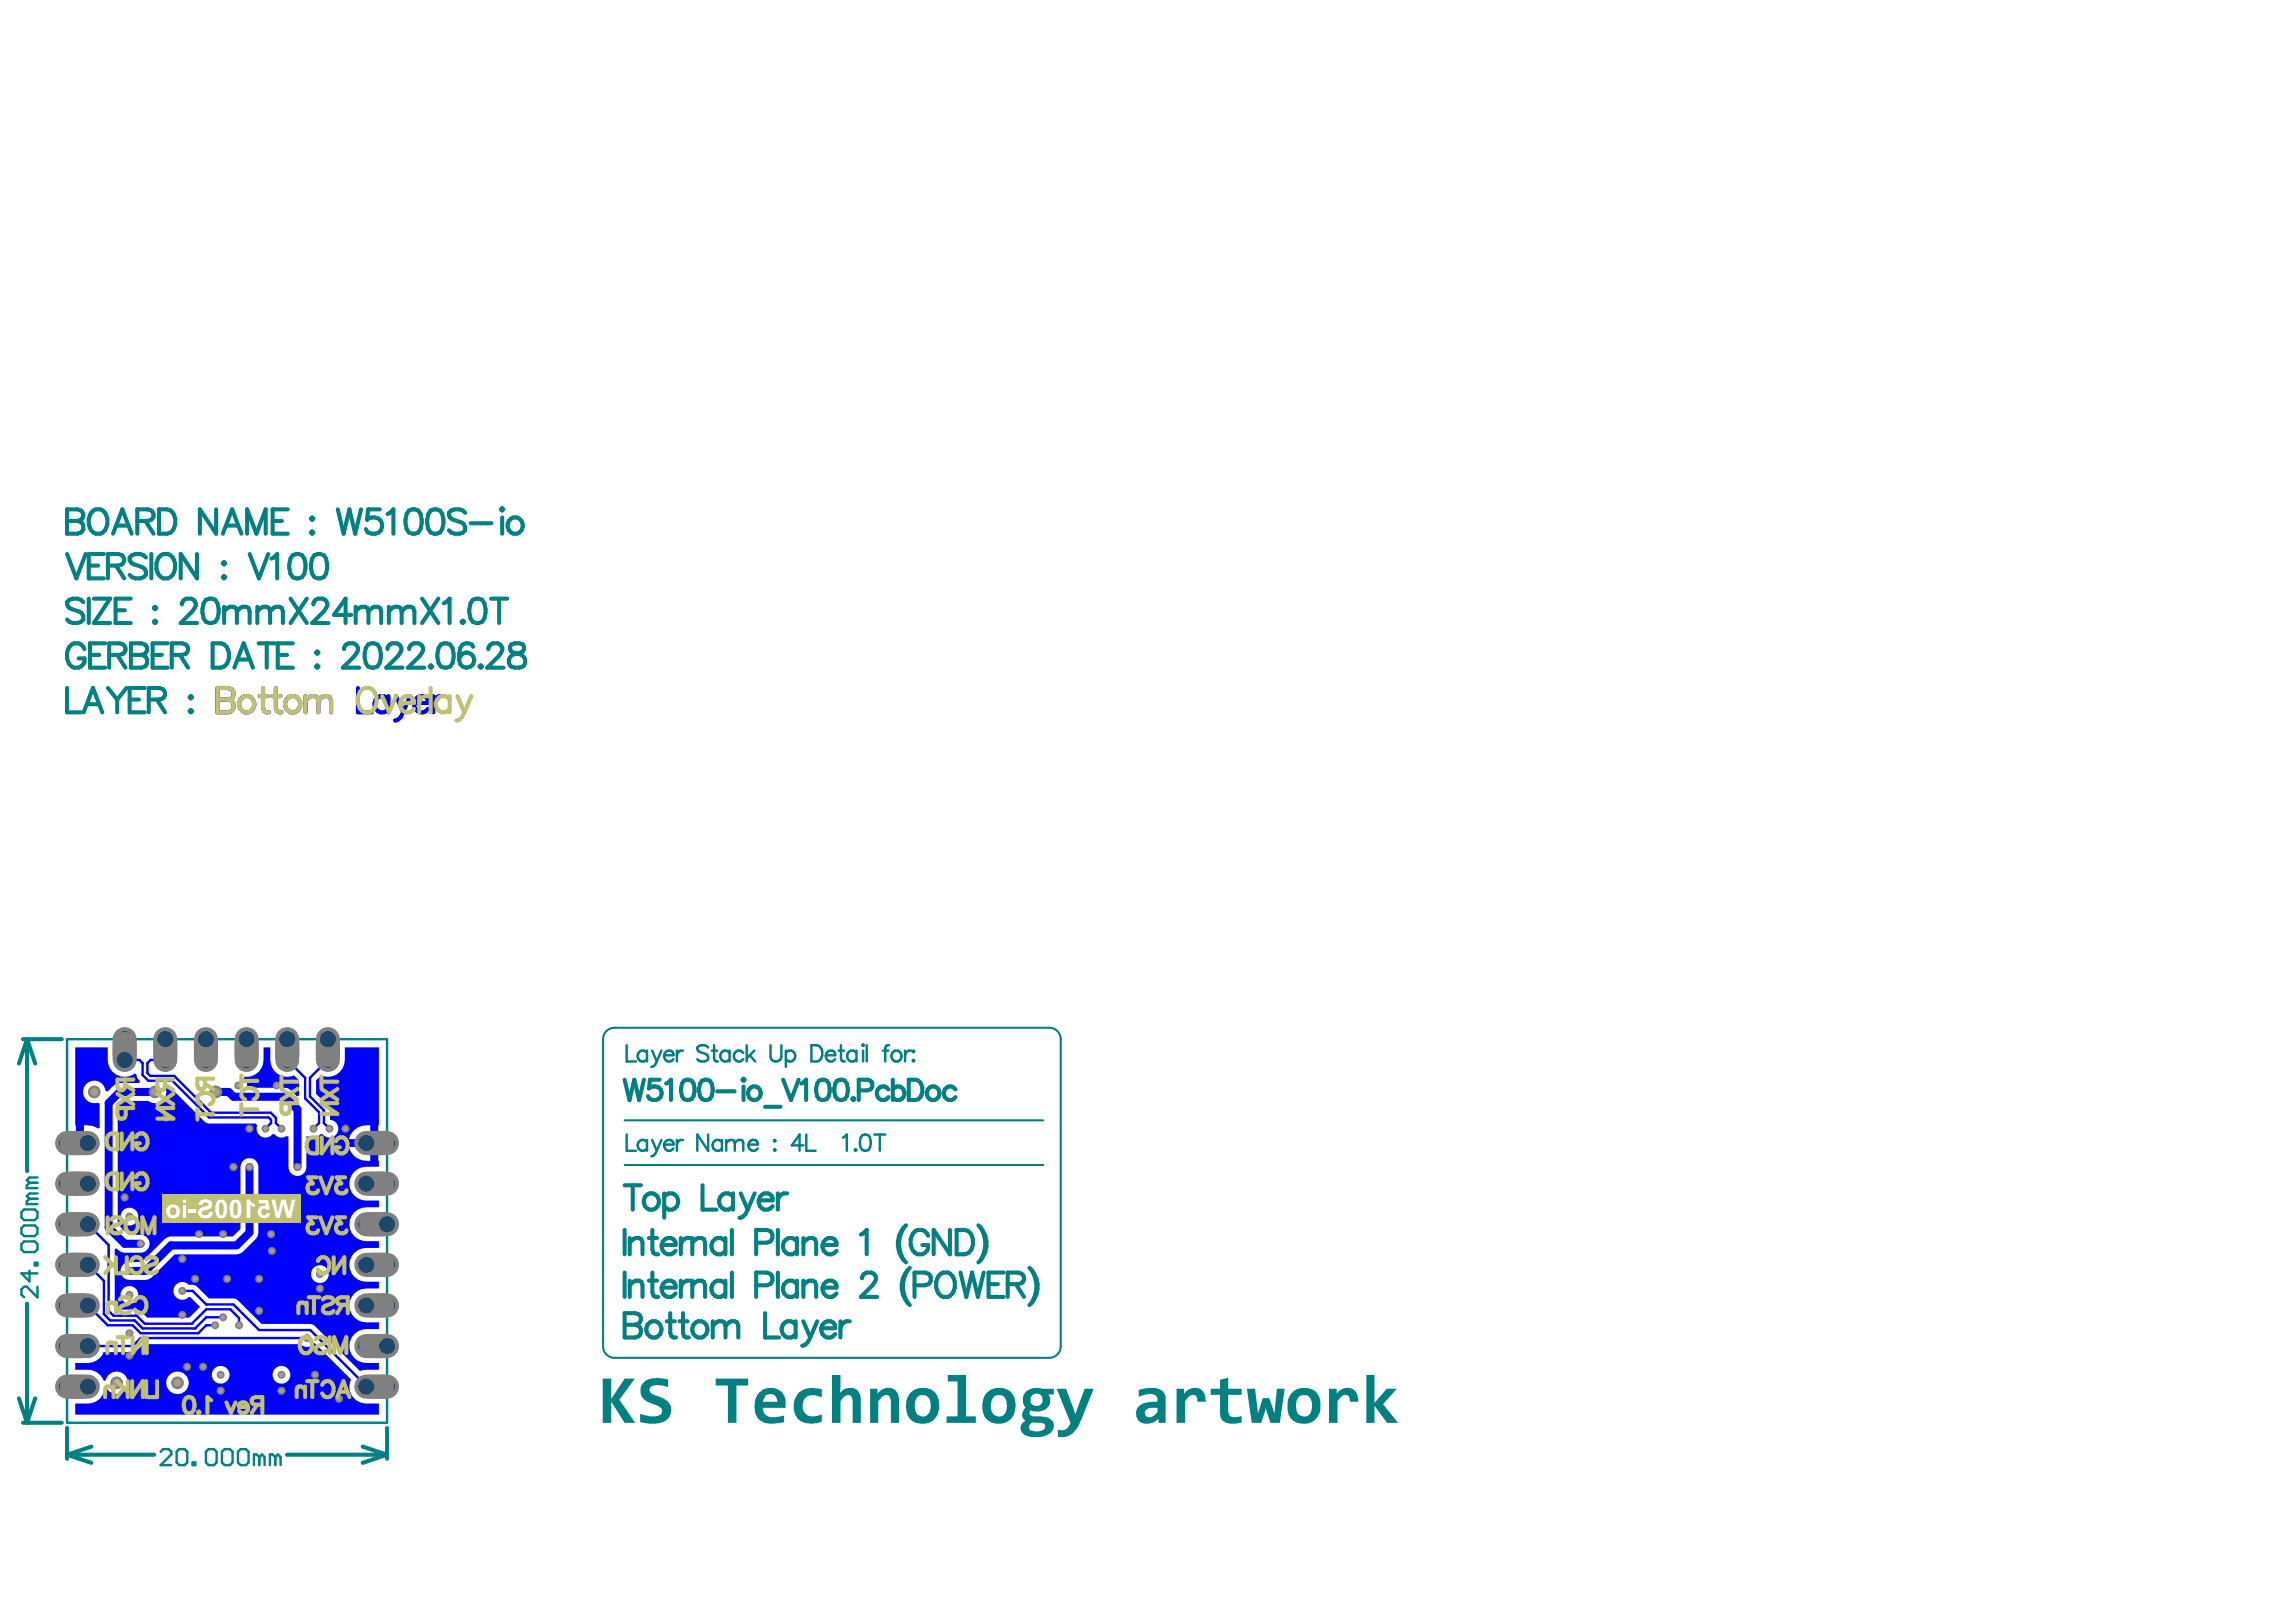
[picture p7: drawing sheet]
<svg xmlns="http://www.w3.org/2000/svg" width="297mm" height="210mm" viewBox="0 0 297 210" stroke-linecap="round" stroke-linejoin="round" font-family="sans-serif">
<path d="M8.7 134.5h41.4v49.6h-41.4z" fill="none" stroke="#008080" stroke-width=".31"/>
<path d="M78 134.5v39.7M79.5 133h56.3M137.2 134.5v39.7M80.8 145h54.2M80.8 150.8h54.2M79.5 175.7h56.3" fill="none" stroke="#008080" stroke-width=".26"/>
<g fill="none" stroke="#008080" stroke-width=".53">
<path d="M8.7 65.9h1.3l.5 .2a.73 .73 0 0 1 0 1.2l-.5 .1a.83 .83 0 0 1 .8 .8 .83 .83 0 0 1-.8 .9h-1.3zM8.7 67.4h1.3M8.7 71.7l1.2 3.1 1.2-3.1M10.8 77.9a1.39 1.39 0 0 0-2.1 0 .8 .8 0 0 0 .6 .9l.9 .3a.77 .77 0 0 1 .6 .6 .77 .77 0 0 1-.3 .8 1.45 1.45 0 0 1-1.8-.3M11.5 77.5v3.1M11.5 73.2h1.2M11.8 66.4a1.09 1.09 0 0 1 1.1-.5 1.09 1.09 0 0 1 .8 .8 1.78 1.78 0 0 1-.7 2.4 1.24 1.24 0 0 1-1.5-1.2v-.8zM12.1 77.5h2.1l-2.1 3.1h2.1M13.4 71.7h-1.9v3.1h1.9M14 73.2h1.3l.5-.2a.73 .73 0 0 0 0-1.2l-.5-.1h-1.3v3.1M14.6 69.1l1.2-3.2 1.2 3.2M15 79h1.2"/>
<path d="M15 73.2l1.1 1.6M15.1 68h1.5M16.9 77.5h-1.9v3.1h1.9M17.8 67.4h1.3l.5-.1a.73 .73 0 0 0 0-1.2l-.5-.2h-1.3v3.2M18.8 67.4l1.1 1.7M18.9 72.1a1.39 1.39 0 0 0-2.1 0 .8 .8 0 0 0 .6 .9l.9 .3a.77 .77 0 0 1 .5 .6 .77 .77 0 0 1-.2 .8 1.45 1.45 0 0 1-1.8-.3M19.6 71.7v3.1M19.9 78.7l.2-.2 .1 .2-.1 .1zM20.5 72.1a1.09 1.09 0 0 1 1.1-.4 1.09 1.09 0 0 1 .9 .7 1.78 1.78 0 0 1-.8 2.4 1.24 1.24 0 0 1-1.5-1.2v-.7zM20.6 65.9h1a1.5 1.5 0 0 1 1.1 2 1.32 1.32 0 0 1-1.1 1.2h-1zM23.5 78.2a.78 .78 0 0 1 .6-.7h.6a.77 .77 0 0 1 .5 1.2l-.3 .4-1.5 1.5h2.1M25.5 71.7v3.1l-2.1-3.1v3.1"/>
<path d="M26.6 77.6a1.02 1.02 0 0 1 1.5 .5 2.6 2.6 0 0 1-.3 2.4 1.02 1.02 0 0 1-1.5-.5 2.6 2.6 0 0 1 .3-2.4zM28 65.9v3.2l-2.1-3.2v3.2M28.8 69.1l1.2-3.2 1.2 3.2M28.8 72.9l.2-.2 .1 .2-.1 .1zM28.8 74.7l.2-.2 .1 .2-.1 .1zM29 78.5v2.1M29 79.1l.4-.4 .3-.2h.5l.3 .2 .1 .4M29.3 68h1.5M30.6 79.1l.5-.4 .3-.2h.5l.3 .2 .1 .4v1.5M30.6 79.1v1.5M32 69.1v-3.2l1.2 3.2 1.2-3.2v3.2M32.3 71.7l1.2 3.1 1.2-3.1"/>
<path d="M33.3 79.1l.4-.4 .3-.2h.5l.3 .2 .1 .4M33.3 78.5v2.1M34.9 79.1l.5-.4 .3-.2h.4l.3 .2 .2 .4v1.5M34.9 79.1v1.5M35.1 72.3l.3-.2 .5-.4v3.1M35.3 67.4h1.2M37.2 65.9h-1.9v3.2h1.9M37.6 77.5l2.1 3.1M37.9 71.8a1.02 1.02 0 0 1 1.5 .5 2.6 2.6 0 0 1-.3 2.4 1.02 1.02 0 0 1-1.5-.5 2.6 2.6 0 0 1 .3-2.4zM39.7 77.5l-2.1 3.1M40.2 67.1l.2-.1 .1 .1-.1 .2zM40.2 68.9l.2-.1 .1 .1-.1 .2z"/>
<path d="M40.5 78.2a.78 .78 0 0 1 .6-.7h.6a.77 .77 0 0 1 .5 1.2l-.3 .4-1.5 1.5h2.1M40.7 71.8a1.02 1.02 0 0 1 1.5 .5 2.6 2.6 0 0 1-.3 2.4 1.02 1.02 0 0 1-1.5-.5 2.6 2.6 0 0 1 .3-2.4zM43.7 65.9l.8 3.2 .7-3.2 .8 3.2 .7-3.2M45.5 79.6h-2.3l1.5-2.1v3.1M46 79.1l.5-.4 .3-.2h.4l.3 .2 .2 .4M46 78.5v2.1M47.7 79.1l.4-.4 .3-.2h.5l.3 .2 .1 .4v1.5M47.7 79.1v1.5M49.1 65.9h-1.5l-.1 1.4a1.12 1.12 0 0 1 1.6 0 1.12 1.12 0 0 1-.1 1.6 1.15 1.15 0 0 1-1.7-.4M50.1 66.5l.3-.1 .5-.5v3.2M50.3 79.1l.5-.4 .3-.2h.4l.3 .2 .2 .4M50.3 78.5v2.1"/>
<path d="M52 79.1l.4-.4 .3-.2h.5l.3 .2 .1 .4v1.5M52 79.1v1.5M52.9 66.1a1.02 1.02 0 0 1 1.5 .4 2.6 2.6 0 0 1-.3 2.4 1.02 1.02 0 0 1-1.5-.4 2.6 2.6 0 0 1 .3-2.4zM54.6 77.5l2.1 3.1M55.7 66.1a1.02 1.02 0 0 1 1.5 .4 2.6 2.6 0 0 1-.3 2.4 1.02 1.02 0 0 1-1.5-.4 2.61 2.61 0 0 1 .3-2.4zM56.7 77.5l-2.1 3.1M57.4 78.1l.3-.2 .5-.4v3.1M60.2 66.4a1.39 1.39 0 0 0-2.1 0 .8 .8 0 0 0 .6 .9l.9 .3a.77 .77 0 0 1 .6 .5 .77 .77 0 0 1-.3 .8 1.45 1.45 0 0 1-1.8-.3M60.9 67.7h2.7M61.2 77.6a1.02 1.02 0 0 1 1.5 .5 2.6 2.6 0 0 1-.3 2.4 1.02 1.02 0 0 1-1.5-.5 2.6 2.6 0 0 1 .3-2.4zM63.5 77.5h2.1M64.6 77.5v3.1"/>
<path d="M64.8 65.9l.2-.1 .1 .1-.1 .2zM65 67v2.1M66.1 67.1a1.05 1.05 0 0 1 1.5 .6 1.05 1.05 0 0 1-.7 1.4 1.07 1.07 0 0 1-1.2-.7 1.07 1.07 0 0 1 .4-1.3zM8.7 89v3.2h1.8M10.8 92.2l1.2-3.2 1.2 3.2M10.9 84a1.09 1.09 0 0 0-1-.8 1.09 1.09 0 0 0-1.1 .8 1.78 1.78 0 0 0 .8 2.4 1.07 1.07 0 0 0 1.3-1.2h-.7M11.3 91.1h1.5M11.6 84.8h1.3M13.6 83.3h-2v3.1h2M14 89l1.2 1.5M14.1 84.8h1.4l.4-.2a.73 .73 0 0 0 0-1.2l-.4-.1h-1.4v3.1M15.2 90.5v1.7"/>
<path d="M15.2 84.8l1 1.6M16.4 89l-1.2 1.5M16.8 90.5h1.2M16.9 83.3h1.4l.4 .1a.73 .73 0 0 1 0 1.2l-.4 .2a.83 .83 0 0 1 .8 .8 .83 .83 0 0 1-.8 .8h-1.4zM16.9 84.8h1.4M18.7 89h-1.9v3.2h1.9M19.2 90.5h1.4l.5-.1a.73 .73 0 0 0 0-1.2l-.5-.2h-1.4v3.2M19.7 84.8h1.2M19.9 80.5l.2-.2 .1 .2-.1 .1zM20.3 90.5l1.1 1.7M21.7 83.3h-2v3.1h2M22.2 84.8h1.4l.4-.2a.73 .73 0 0 0 0-1.2l-.4-.1h-1.4v3.1"/>
<path d="M23.3 84.8l1 1.6M24.5 90.2l.2-.1 .1 .1-.1 .2zM24.5 92l.2-.1 .1 .1-.1 .2zM27.5 83.3h1.1a1.5 1.5 0 0 1 1 1.9 1.32 1.32 0 0 1-1 1.2h-1.1zM30.3 86.4l1.2-3.1 1.2 3.1M30.8 85.4h1.5M33.5 83.3h2.1M34.5 83.3v3.1M35.9 84.8h1.2M37.9 83.3h-2v3.1h2M40.9 84.5l.1-.2 .2 .2-.2 .1zM40.9 86.3l.1-.2 .2 .2-.2 .1z"/>
<path d="M44.5 84a.78 .78 0 0 1 .6-.7h.6a.77 .77 0 0 1 .5 1.2l-.3 .4-1.5 1.5h2.1M47.6 83.4a1.02 1.02 0 0 1 1.5 .5 2.6 2.6 0 0 1-.3 2.4 1.02 1.02 0 0 1-1.5-.5 2.6 2.6 0 0 1 .3-2.4zM50.1 84a.78 .78 0 0 1 .6-.7h.6a.77 .77 0 0 1 .5 1.2l-.3 .4-1.5 1.5h2.1M52.9 84a.78 .78 0 0 1 .6-.7h.6a.77 .77 0 0 1 .5 1.2l-.3 .4-1.5 1.5h2.1M55.6 86.3l.1-.2 .2 .2-.2 .1zM57 83.4a1.02 1.02 0 0 1 1.5 .5 2.61 2.61 0 0 1-.3 2.4 1.02 1.02 0 0 1-1.5-.5 2.6 2.6 0 0 1 .3-2.4zM59.7 80.5l.2-.2 .1 .2-.1 .1zM61.2 83.7l-.2-.3a1.02 1.02 0 0 0-1.5 .5l-.1 .7v.8M62 86.3l.2-.2 .1 .2-.1 .1zM63.2 84a.78 .78 0 0 1 .6-.7h.6a.77 .77 0 0 1 .4 1.2l-.3 .4-1.5 1.5h2.1M66.1 83.4a.64 .64 0 0 0 .3 1.1l.6 .1a.91 .91 0 0 1 1 .8 .91 .91 0 0 1-.8 1h-.6a.87 .87 0 0 1-.8-.7 .87 .87 0 0 1 .5-.9l1-.3a.64 .64 0 0 0 .3-1.1l-.4-.1h-.6zM3 134.5h5"/>
<path d="M3.5 134.5l1.1 3.1M3.5 134.5l-1.1 3.1M3.5 134.5v17M80.8 139.7l.6 2.7 .7-2.7 .6 2.7 .6-2.7M85.3 139.7h-1.2l-.1 1.2a.94 .94 0 0 1 1.3-.1 .94 .94 0 0 1 0 1.4 .94 .94 0 0 1-1.3-.1l-.2-.2M88.5 139.9a.85 .85 0 0 1 1.2 .3 2.17 2.17 0 0 1-.2 2 .85 .85 0 0 1-1.3-.3 2.17 2.17 0 0 1 .3-2zM90.8 139.9a.85 .85 0 0 1 1.3 .3 2.17 2.17 0 0 1-.3 2 .85 .85 0 0 1-1.2-.3 2.17 2.17 0 0 1 .2-2zM96.1 139.7l.1-.1 .1 .1-.1 .2zM101.3 139.7l1 2.7 1-2.7M106 139.9a.85 .85 0 0 1 1.2 .3 2.17 2.17 0 0 1-.2 2 .85 .85 0 0 1-1.3-.3 2.17 2.17 0 0 1 .3-2zM108.3 139.9a.85 .85 0 0 1 1.3 .3 2.17 2.17 0 0 1-.3 2 .85 .85 0 0 1-1.2-.3 2.17 2.17 0 0 1 .2-2zM115.5 139.7v2.7"/>
<path d="M117.6 139.7h.8a1.43 1.43 0 0 1 .7 2.3l-.3 .2-.4 .2h-.8zM86.2 140.2l.6-.5v2.7M92.8 141.2h2.2M96.2 140.6v1.8M97.2 140.7a.85 .85 0 0 1 1.2 .8 .85 .85 0 0 1-1.2 .7 .93 .93 0 0 1 0-1.5zM99 143.2h2M103.7 140.2l.6-.5v2.7M110.3 142.2l.1-.1 .1 .1-.1 .2zM111.1 141.1h1.1a.69 .69 0 0 0 .7-.7 .69 .69 0 0 0-.7-.7h-1.1v2.7M114.9 141a.87 .87 0 0 0-1.5 .2 .87 .87 0 0 0 1 1.2l.5-.4M115.5 141a.87 .87 0 0 1 1.5 .2 .87 .87 0 0 1-1 1.2l-.5-.4M120.3 140.7a.85 .85 0 0 1 1.2 .8 .85 .85 0 0 1-1.2 .7 .93 .93 0 0 1 0-1.5z"/>
<path d="M123.6 141a.87 .87 0 0 0-1.5 .2 .87 .87 0 0 0 1 1.2l.5-.4M3.5 168.7v15.4M2.4 181l1.1 3.1M3 184.1h5M4.6 181l-1.1 3.1M8.7 188.3l3.1 1M8.7 188.3h11.2M8.7 184.8v4M11.8 187.2l-3.1 1.1M37.1 188.3h13M46.9 187.2l3.2 1.1M50.1 188.3l-3.2 1"/>
<path d="M50.1 184.8v4"/>
<circle cx="60.4" cy="85.4" r=".98"/>
</g>
<g fill="none" stroke="#008080" stroke-width=".32">
<path d="M81.1 135.3v2.1h1.2M83.7 136.3a.67 .67 0 0 0-1-.1 .67 .67 0 0 0 0 1 .67 .67 0 0 0 1-.1M83.7 136v1.4M84.4 136l.6 1.4M85 137.4a.81 .81 0 0 1-.7 .7M85.6 136l-.6 1.4M85.9 136.6a.66 .66 0 0 0 .4 .7 .66 .66 0 0 0 .8-.2M86 136.3a.58 .58 0 0 1 .7-.3 .58 .58 0 0 1 .4 .6h-1.2zM87.6 136v1.4M88.4 136a.68 .68 0 0 0-.8 .6M91.6 135.6a.92 .92 0 0 0-1.4 0 .54 .54 0 0 0 .4 .6l.6 .2a.51 .51 0 0 1 .4 .4 .51 .51 0 0 1-.2 .5 .97 .97 0 0 1-1.2-.2M92.1 136h.7"/>
<path d="M92.4 135.3v1.7l.1 .3 .4 .1M94.4 136.3a.67 .67 0 0 0-1-.1 .67 .67 0 0 0 0 1 .67 .67 0 0 0 1-.1M94.4 136v1.4M96.2 136.3a.67 .67 0 0 0-1-.1 .67 .67 0 0 0 0 1 .67 .67 0 0 0 1-.1M96.6 135.3v2.1M97 136.6l.7 .8M97.6 136l-1 1M99.7 135.3v1.5a.71 .71 0 0 0 .7 .6 .71 .71 0 0 0 .7-.6v-1.5M101.7 136.3a.67 .67 0 0 1 1-.1 .67 .67 0 0 1 0 1 .67 .67 0 0 1-1-.1M101.7 136v2.1M105 135.3h.7a1.12 1.12 0 0 1 .7 1 1.12 1.12 0 0 1-.7 1.1h-.7zM106.8 136.6a.66 .66 0 0 0 .4 .7 .66 .66 0 0 0 .8-.2"/>
<path d="M106.9 136.3a.58 .58 0 0 1 .7-.3 .58 .58 0 0 1 .4 .6h-1.2zM108.5 136h.7M108.8 135.3v1.7l.1 .3 .4 .1M110.8 136.3a.67 .67 0 0 0-1-.1 .67 .67 0 0 0 0 1 .67 .67 0 0 0 1-.1M110.8 136v1.4M111.6 135.3l.1-.1 .1 .1-.1 .1zM111.7 136v1.4M112.1 135.3v2.1M114.2 136h.7M115 135.3l-.4 .1-.1 .3v1.7M115.4 136.3a.67 .67 0 0 1 1-.1 .67 .67 0 0 1 0 1 .67 .67 0 0 1-1-.1l-.1-.3zM117.1 136v1.4"/>
<path d="M117.9 136a.68 .68 0 0 0-.8 .6M118.1 136.1l.1-.1 .1 .1-.1 .1zM118.2 137.2l.1 .1-.1 .1-.1-.1zM81.1 146.8v2.1h1.2M83.7 147.5v1.4M83.7 147.8a.67 .67 0 0 0-1-.1 .67 .67 0 0 0 0 1 .67 .67 0 0 0 1-.1M84.4 147.5l.6 1.4M85 148.9a.81 .81 0 0 1-.7 .7M85.6 147.5l-.6 1.4M85.9 148.1a.66 .66 0 0 0 .4 .8 .66 .66 0 0 0 .8-.3M86 147.8a.58 .58 0 0 1 .7-.3 .58 .58 0 0 1 .4 .6h-1.2zM87.6 147.5v1.4"/>
<path d="M88.4 147.5a.68 .68 0 0 0-.8 .6M91.6 146.8v2.1l-1.4-2.1v2.1M93.4 147.8a.67 .67 0 0 0-1-.1 .67 .67 0 0 0 0 1 .67 .67 0 0 0 1-.1M93.4 147.5v1.4M94 147.9l.5-.4 .5 .1 .1 .3M94 147.5v1.4M95.1 147.9l.5-.4 .5 .1 .1 .3v1M95.1 147.9v1M96.8 148.1a.66 .66 0 0 0 .4 .8 .66 .66 0 0 0 .8-.3M97.1 147.6a.56 .56 0 0 1 .6 0 .56 .56 0 0 1 .3 .5h-1.2l.1-.3zM100.1 147.6l.1-.1 .1 .1-.1 .1zM100.2 148.7l.1 .1-.1 .1-.1-.1z"/>
<path d="M103.9 148.2h-1.5l1-1.4v2.1M104.3 146.8v2.1h1.2M109 147.2l.5-.4v2.1M110.7 148.7l.1 .1-.1 .1-.1-.1zM111.6 146.9a.68 .68 0 0 1 1 .3 1.74 1.74 0 0 1-.2 1.6 .68 .68 0 0 1-1-.3 1.74 1.74 0 0 1 .2-1.6zM113.1 146.8h1.4M113.8 146.8v2.1"/>
</g>
<g fill="#008080">
<path d="M78 178.4h1.1v2.6l1.7-2.6h1.3l-2 2.7 2.1 3h-1.4l-1.7-2.7v2.7h-1.1z"/>
<path d="M83.2 179a3.1 3.1 0 0 1 2.7-.6l.5 .1v1l-.6-.2-.9-.1a.79 .79 0 0 0-.9 .7 1.18 1.18 0 0 0 1.1 .8 2.16 2.16 0 0 1 1.4 .8 1.63 1.63 0 0 1-1.1 2.6 5.3 5.3 0 0 1-2.6-.1v-1l1.4 .3a1.43 1.43 0 0 0 1.5-.5 .74 .74 0 0 0-.6-.9l-.5-.2a2.23 2.23 0 0 1-1.7-1.2 1.56 1.56 0 0 1 .3-1.5z"/>
<path d="M92.6 178.4h4.2v.9h-1.5v4.8h-1.1v-4.8h-1.6z"/>
<path d="M103.3 180.2a3 3 0 0 1 2.8-.4h.2v1h-.1a1.91 1.91 0 0 0-2 .1 1.58 1.58 0 0 0 .3 2.3 2.33 2.33 0 0 0 1.8-.2v1l-.3 .1a2.86 2.86 0 0 1-2.8-.5 2.74 2.74 0 0 1 .1-3.4z"/>
<path d="M107.6 177.9h1.1v2.4a1.55 1.55 0 0 1 2.4-.2l.3 .7v3.3h-1.1v-2.9a.62 .62 0 0 0-.4-.7 .62 .62 0 0 0-.7 .3l-.5 .5v2.8h-1.1z"/>
<path d="M112.6 179.7h.9v.7a1.56 1.56 0 0 1 2.5-.3l.2 .3 .1 .5v3.2h-1v-2.9a.65 .65 0 0 0-.5-.7 .65 .65 0 0 0-.8 .3l-.4 .5v2.8h-1z"/>
<path d="M122.6 177.9h2.4v5.4h1.2v.8h-3.7v-.8h1.4v-4.5h-1.3z"/>
<path d="M136.7 179.7h1.2l1.2 3.3 1.2-3.3h1.2l-1.6 4a3.5 3.5 0 0 1-1.9 2.2h-1.1v-.9h.1a.97 .97 0 0 0 1.3-.6l.2-.3z"/>
<path d="M152.2 179.7h1v.7a1.51 1.51 0 0 1 2.5-.3l.2 .7 .1 .6h-1.1a.66 .66 0 0 0-.6-.9l-.2 .1-.4 .2-.4 .5v2.8h-1.1z"/>
<path d="M156.6 179.7h1.2v-1.1l1.1-.3v1.4h1.7v.8h-1.7v2.1a.76 .76 0 0 0 .9 .8l.8-.2v.9h-.1a2.68 2.68 0 0 1-2.3-.3l-.3-.4-.1-.3v-2.6h-1.2z"/>
<path d="M161.3 179.7h1.1l.3 3.2 .7-2h.8l.7 2 .3-3.2h1l-.6 4.4h-1.2l-.7-1.9-.5 1.9h-1.3z"/>
<path d="M171.9 179.7h1l.1 .7a1.51 1.51 0 0 1 2.5-.3l.2 .6v.7h-1l-.1-.2a.6 .6 0 0 0-.3-.6 .6 .6 0 0 0-.7 .1l-.6 .6v2.8h-1.1z"/>
<path d="M176.8 177.9h1v3.7l1.6-1.9h1.3l-1.8 2 2 2.4h-1.4l-1.7-2.2v2.2h-1z"/>
<path d="M99 180.7l-.3 .7h1.9a.92 .92 0 0 0-.6-1 .92 .92 0 0 0-1 .3zM98.2 180.2a2.05 2.05 0 0 1 3.3 .6l.1 .3v1.1h-2.9v.1a1.01 1.01 0 0 0 .8 1 3.9 3.9 0 0 0 1.9-.1v.8l-1 .2a2.49 2.49 0 0 1-2.2-.5 2.81 2.81 0 0 1 0-3.5z"/>
<path d="M118.6 180.9v.1a2.09 2.09 0 0 0 .1 2.1 1.05 1.05 0 0 0 1.1 .1 1.05 1.05 0 0 0 .6-1v-.1a1.31 1.31 0 0 0-.8-1.5l-.2-.1-.5 .1zM117.7 180.4a2.33 2.33 0 0 1 3.3-.1 2.83 2.83 0 0 1-.2 3.4 2.5 2.5 0 0 1-2.8 .2 2.7 2.7 0 0 1-.4-3.4z"/>
<path d="M128.4 181l-.1 .1a1.88 1.88 0 0 0 .3 2 1.01 1.01 0 0 0 1.2 .1 1.01 1.01 0 0 0 .4-1.1l.1-.2a1.36 1.36 0 0 0-.7-1.3 1.02 1.02 0 0 0-1.2 .4zM127.6 180.4a2.17 2.17 0 0 1 2.5-.7 2.17 2.17 0 0 1 1.3 2.2 2.19 2.19 0 0 1-1.6 2.3 2.19 2.19 0 0 1-2.5-1.1 3.1 3.1 0 0 1 .3-2.7z"/>
<path d="M133.3 181.2a.81 .81 0 0 0 1.6 0 .81 .81 0 0 0-1.6 0zM132.6 180.2a1.97 1.97 0 0 1 2.2-.5h1.5v.8h-.6a1.37 1.37 0 0 1-1.1 2.1l-.8 .1-.4-.1a.23 .23 0 0 0-.2 0 .23 .23 0 0 0 0 .3l.1 .2 .3 .2h1.2a1.55 1.55 0 0 1 1.5 1 1.62 1.62 0 0 1-1.5 1.6 3 3 0 0 1-2.5-.5 1.01 1.01 0 0 1 .3-1.5l.1-.1a.89 .89 0 0 1-.3-1.3l.3-.4a1.55 1.55 0 0 1-.1-1.9zM133.2 184.4a.61 .61 0 0 0 .6 .8 1.17 1.17 0 0 0 1.4-.4 .47 .47 0 0 0-.1-.5 .47 .47 0 0 0-.5-.2h-1z"/>
<path d="M148.2 182.5a.57 .57 0 0 0 .1 .7 .57 .57 0 0 0 .7 .1l.3-.1 .4-.4v-.6h-.9zM147.3 179.9l.4-.1a3.8 3.8 0 0 1 2.1-.1 1.21 1.21 0 0 1 1 1.4v3h-.9v-.5a1.76 1.76 0 0 1-2.7 .2 1.44 1.44 0 0 1-.1-1.5 1.44 1.44 0 0 1 1.3-.8l1.3-.1v-.3a.98 .98 0 0 0-1.4-.6l-1 .3z"/>
<path d="M167.9 180.9v.1a2 2 0 0 0 .1 2.1 1.03 1.03 0 0 0 1.2 .1 1.03 1.03 0 0 0 .5-1 1.57 1.57 0 0 0-.7-1.6 1.06 1.06 0 0 0-1.1 .3zM167 180.4a2.29 2.29 0 0 1 3.5 0 3.1 3.1 0 0 1 0 2.9 2.27 2.27 0 0 1-3.6 .1 3.2 3.2 0 0 1 0-2.9z"/>
</g>
<g fill="none" stroke="#008080" stroke-width=".53">
<path d="M80.8 153.4h2.1M80.8 159.2v3.1M81.9 153.4v3.1M83.7 154.6a1.05 1.05 0 0 1 1.5 .5 1.05 1.05 0 0 1-.7 1.4 1.07 1.07 0 0 1-1.2-.6 1.07 1.07 0 0 1 .4-1.3zM84.4 159.2v2.5l.1 .5 .3 .1h.3M85.9 154.9a1.03 1.03 0 0 1 1.6-.1 1.03 1.03 0 0 1-.2 1.6 .93 .93 0 0 1-1.4-.3M85.9 154.4v3.2M90.9 153.4v3.1h1.8M94.7 159.2v3.1M94.8 154.9a1.03 1.03 0 0 0-1.6-.1 1.03 1.03 0 0 0 .3 1.6 .93 .93 0 0 0 1.3-.3M94.8 154.4v2.1M95.8 154.4l.9 2.1"/>
<path d="M96.7 156.5a1.21 1.21 0 0 1-1 1.1M97.6 154.4l-.9 2.1M98.2 155.3a.99 .99 0 0 0 .5 1.2 .99 .99 0 0 0 1.3-.4M98.3 154.9a.87 .87 0 0 1 1-.5 .87 .87 0 0 1 .7 .9h-1.8zM100.6 154.4v2.1M100.6 159.2v3.1M101.8 154.4a1.01 1.01 0 0 0-1.2 .9M111.4 159.8l.3-.2 .4-.4v3.1M116.9 158.9a3.3 3.3 0 0 0 0 4.2M116.9 158.9a3.9 3.9 0 0 0 0 4.2M117.2 158.6l-.3 .3M120.1 159.9a1.09 1.09 0 0 0-1.1-.8 1.09 1.09 0 0 0-1 .8 1.78 1.78 0 0 0 .7 2.4 1.07 1.07 0 0 0 1.4-1.2h-.8"/>
<path d="M122.9 159.2v3.1l-2.1-3.1v3.1M123.8 159.2h1a1.5 1.5 0 0 1 1.1 1.9 1.32 1.32 0 0 1-1.1 1.2h-1zM126.6 158.6l.3 .3M126.9 158.9a3.3 3.3 0 0 1 0 4.2M126.9 158.9a3.9 3.9 0 0 1 0 4.2M80.8 164.7v3.1M80.8 169.9h1.4l.4 .2a.73 .73 0 0 1 0 1.2l-.4 .1a.83 .83 0 0 1 .7 .9 .83 .83 0 0 1-.7 .8h-1.4zM80.8 171.4h1.4M81.5 160.8l.4-.4 .3-.2h.5l.3 .2 .1 .4v1.5M81.5 160.2v2.1M81.5 165.7v2.1M81.5 166.3l.4-.4 .3-.2h.5l.3 .2 .1 .4v1.5"/>
<path d="M83.9 165.7h1.1M83.9 160.2h1.1M84.1 171.1a1.05 1.05 0 0 1 1.5 .6 1.05 1.05 0 0 1-.8 1.4 1.07 1.07 0 0 1-1.1-.7 1.07 1.07 0 0 1 .4-1.3zM84.4 164.7v2.5l.1 .5 .3 .1h.3M85.6 166.6a.99 .99 0 0 0 .6 1.2 .99 .99 0 0 0 1.2-.4M85.6 161.1a.99 .99 0 0 0 .6 1.1 .99 .99 0 0 0 1.2-.3M86.1 165.9a.83 .83 0 0 1 .9-.1 .83 .83 0 0 1 .4 .8h-1.8l.2-.4zM86.1 160.4a.83 .83 0 0 1 .9-.1 .83 .83 0 0 1 .4 .8h-1.8l.2-.4zM86.3 171h1M86.7 169.9v2.6l.2 .4 .3 .2h.3M87.9 171h1.1M88.1 160.2v2.1"/>
<path d="M88.1 165.7v2.1M88.4 169.9v2.6l.1 .4 .3 .2h.3M89.3 165.7a1.01 1.01 0 0 0-1.2 .9M89.3 160.2a1.01 1.01 0 0 0-1.2 .9M89.6 160.2v2.1M89.6 165.7v2.1M89.6 166.3l.4-.4 .3-.2h.5l.3 .2 .1 .4v1.5M89.6 160.8l.4-.4 .3-.2h.5l.3 .2 .1 .4v1.5M90 171.1a1.05 1.05 0 0 1 1.5 .6 1.05 1.05 0 0 1-.7 1.4 1.07 1.07 0 0 1-1.2-.7 1.07 1.07 0 0 1 .4-1.3zM92.2 171.6l.5-.5 .3-.1h.4l.3 .1 .2 .5M92.2 171v2.1M93.8 160.2v2.1"/>
<path d="M93.8 165.7v2.1M93.8 166.2a1.03 1.03 0 0 0-1.6-.1 1.03 1.03 0 0 0 .3 1.6 .93 .93 0 0 0 1.3-.3M93.8 160.7a1.03 1.03 0 0 0-1.6-.1 1.03 1.03 0 0 0 .3 1.6 .93 .93 0 0 0 1.3-.3M93.9 171.6l.4-.5 .3-.1h.5l.3 .1 .1 .5v1.5M93.9 171.6v1.5M94.7 164.7v3.1M97.8 166.3h1.4a.83 .83 0 0 0 .8-.8 .83 .83 0 0 0-.8-.8h-1.4v3.1M97.8 160.8h1.4a.83 .83 0 0 0 .8-.8 .83 .83 0 0 0-.8-.8h-1.4v3.1M99 169.9v3.2h1.8M100.6 164.7v3.1M102.9 171.4a1.03 1.03 0 0 0-1.6-.1 1.03 1.03 0 0 0 .3 1.6 .93 .93 0 0 0 1.3-.3M102.9 171v2.1"/>
<path d="M103.1 166.2a1.03 1.03 0 0 0-1.6-.1 1.03 1.03 0 0 0 .2 1.6 .93 .93 0 0 0 1.4-.3M103.1 160.2v2.1M103.1 165.7v2.1M103.1 160.7a1.03 1.03 0 0 0-1.6-.1 1.03 1.03 0 0 0 .2 1.6 .93 .93 0 0 0 1.4-.3M103.9 171l.9 2.1M103.9 166.3l.5-.4 .3-.2h.4l.3 .2 .2 .4v1.5M103.9 160.2v2.1M103.9 165.7v2.1M103.9 160.8l.5-.4 .3-.2h.4l.3 .2 .2 .4v1.5M104.8 173.1a1.21 1.21 0 0 1-1 1M105.7 171l-.9 2.1M106.3 171.9a.99 .99 0 0 0 .5 1.1 .99 .99 0 0 0 1.3-.4"/>
<path d="M106.4 166.6a.99 .99 0 0 0 .6 1.2 .99 .99 0 0 0 1.2-.4M106.4 161.1a.99 .99 0 0 0 .6 1.1 .99 .99 0 0 0 1.2-.3M106.7 171.1a.83 .83 0 0 1 .9 0 .83 .83 0 0 1 .5 .8h-1.8l.1-.5zM106.9 165.9a.83 .83 0 0 1 .9-.1 .83 .83 0 0 1 .4 .8h-1.8l.2-.4zM106.9 160.4a.83 .83 0 0 1 .9-.1 .83 .83 0 0 1 .4 .8h-1.8l.2-.4zM108.7 171v2.1M109.9 171a1.01 1.01 0 0 0-1.2 .9M111.5 165.4a.78 .78 0 0 1 .6-.7h.6a.77 .77 0 0 1 .5 1.2l-.3 .4-1.5 1.5h2.1M116.9 163.1l.3 .3M117.4 164.4a3.3 3.3 0 0 0 0 4.2M117.4 168.6l.3 .3M117.4 164.4a3.9 3.9 0 0 0 0 4.2"/>
<path d="M117.7 164.1l-.3 .3M118.3 166.3h1.4a.83 .83 0 0 0 .7-.8 .83 .83 0 0 0-.7-.8h-1.4v3.1M121.4 165.1a1.09 1.09 0 0 1 1.1-.4 1.09 1.09 0 0 1 .9 .7 1.78 1.78 0 0 1-.8 2.4 1.24 1.24 0 0 1-1.5-1.2v-.7zM124.3 164.7l.7 3.1 .8-3.1 .7 3.1 .8-3.1M126.9 163.1l-.3 .3M127.9 166.2h1.2M129.8 164.7h-1.9v3.1h1.9M130.4 166.2h1.3l.5-.2a.73 .73 0 0 0 0-1.2l-.5-.1h-1.3v3.1M131.4 166.2l1.1 1.6M133.2 164.1l.3 .3M133.5 164.4a3.3 3.3 0 0 1 0 4.2M133.5 168.6l-.3 .3"/>
<path d="M133.5 164.4a3.9 3.9 0 0 1 0 4.2"/>
</g>
<g fill="none" stroke="#008080" stroke-width=".31">
<path d="M2.8 156.9l.3-.4h1.4l.3 .4v.7l-.3 .3h-1.4l-.3-.3zM2.8 158.9l.3-.3h1.4l.3 .3v.7l-.3 .4h-1.4l-.3-.4zM3.8 155.1l-.3 .4v.3h1.3M3.8 153.1l-.3 .3v.4h1.3M3.8 155.1h1M3.8 153.1h1M4.8 154.4h-1l-.3 .4 .3 .3M4.8 152.4h-1l-.3 .3 .3 .4M2.8 161l.3-.3h1.4l.3 .3v.7l-.3 .3h-1.4l-.3-.3zM3.8 164.4v1.4l-1-1h2M4.5 163.4h.3v.4h-.3zM4.8 166.5v1.4l-1.3-1.4h-.4l-.3 .4v.6l.3 .4"/>
<path d="M20.8 187.9l.3-.4h.7l.4 .4v.3l-1.4 1.4h1.4M22.8 187.9l.4-.4h.7l.3 .4v1.4l-.3 .3h-.7l-.4-.3zM24.9 189.3h.4v.3h-.4zM26.6 187.9l.4-.4h.7l.3 .4v1.4l-.3 .3h-.7l-.4-.3zM28.7 187.9l.4-.4h.6l.4 .4v1.4l-.4 .3h-.6l-.4-.3zM30.8 187.9l.3-.4h.7l.4 .4v1.4l-.4 .3h-.7l-.3-.3zM33.5 188.6l-.3-.4h-.3v1.4M33.5 188.6v1M33.5 188.6l.4-.4 .3 .4v1M35.6 188.6l-.3-.4h-.4v1.4M35.6 188.6v1M35.6 188.6l.4-.4 .3 .4v1"/>
</g>
<path d="M79.5 133a1.47 1.47 0 0 0-1.5 1.5M135.8 133a1.47 1.47 0 0 1 1.4 1.5M78 174.2a1.47 1.47 0 0 0 1.5 1.5M137.2 174.2a1.47 1.47 0 0 1-1.4 1.5" fill="none" stroke="#008080" stroke-width=".26"/>
<g fill="#00f">
<path d="M34.1 135.5h.9v1.7a2.17 2.17 0 0 0 3 2l.7 .6v2l-.3 .1-.8-.8-.3-.2-.5-.1h-4.8a1.37 1.37 0 0 0-.5-1.2l.2-.3a2.16 2.16 0 0 0 2.4-2.1z"/>
<path d="M9.7 135.5h4.2v1.7a2.18 2.18 0 0 0 1.2 1.9 2.18 2.18 0 0 0 2.3-.2l.3 .1a.96 .96 0 0 0 .4 .9l-.1 .2h-2.5l-.4 .1-1.2 1.1-.3-.1a1.47 1.47 0 0 0-1.7-1.3 1.47 1.47 0 0 0-1.1 1.8 1.47 1.47 0 0 0 1.9 1l.2 .2v3l-.2 .1a2.48 2.48 0 0 0-1.9-.4v2.3h-1v-2.3h-.1z"/>
<path d="M15.2 143.2l.8-.7h3.2a1.45 1.45 0 0 0 1.7 0 1.45 1.45 0 0 0 .6-1.6l.1-.3h.4l4.7 4.7 6.4 .1 .2 .3a1.14 1.14 0 0 0 .5 1.4 1.14 1.14 0 0 0 1.4-.3l.2-.1a1.43 1.43 0 0 0 1.7 .3l.2 .1v3.9a1.16 1.16 0 0 0 1.2 1.2 1.16 1.16 0 0 0 1.1-1.2v-3.9l.3-.1a1.12 1.12 0 0 0 1.5-.2l.2-.1a1.43 1.43 0 0 0 1.7 .3 1.15 1.15 0 0 0 .4-1.2 1.15 1.15 0 0 0-1-.9l-.1-1.5-1.7-1.8v-1.8l.6-.6a2.17 2.17 0 0 0 3.1-2v-1.7h4.4v10.1h-.1v4.6h.1v.8h-1.6a2.19 2.19 0 0 0-2.2 2.2 2.19 2.19 0 0 0 2.2 2.2h1.6v.8h-1.6a2.19 2.19 0 0 0-2.2 2.2 2.19 2.19 0 0 0 2.2 2.2h1.6v.9h-1.6a2.19 2.19 0 0 0-2.2 2.2 2.19 2.19 0 0 0 2.2 2.2h1.6v.8h-1.6a2.19 2.19 0 0 0-2.2 2.2 2.19 2.19 0 0 0 2.2 2.2h1.6v.9h-1.6a2.19 2.19 0 0 0-2.2 2.2 2.19 2.19 0 0 0 2.2 2.2h1.6v.9h-1.6l-.8 .1-6.2-6-6.6-.1-3.3-3.2-3.5-.1-1.5-1.5-.3-.2h-.8a1.15 1.15 0 0 0-1.6-.1 1.15 1.15 0 0 0 0 1.7 1.15 1.15 0 0 0 1.6-.1h.2l1.3 1.3-1.4 1.4h-5.5l-1-1h-3l-.2-.2v-7.6l.3-.1 .6 .4 .4 .1h2.1a1.16 1.16 0 0 0 1.2-1.1 1.16 1.16 0 0 0-1.2-1.2h-1.6l-1.4-1.4zM45.8 146.3l-.4 .5-.2 .6h2.7v-1.8a2.56 2.56 0 0 0-2.1 .7zM45.2 148.4a2.36 2.36 0 0 0 2.7 1.8v-1.8zM15.6 157.4a1.16 1.16 0 0 0 2.3 0 1.16 1.16 0 0 0-2.3 0zM15.9 163.7a1.16 1.16 0 0 0-.2 1.2 1.16 1.16 0 0 0 1 .7h2.1l.5-.1 .3-.2 3-3h8l.5-.1 .3-.2 1.7-1.7 .2-.3 .1-.5v-8.5a1.16 1.16 0 0 0-1.1-1.1 1.16 1.16 0 0 0-1.2 1.1v8l-1 1h-8l-.4 .1-.4 .2-3 3h-1.8zM40.2 164.9a1.16 1.16 0 0 0 2.3 0 1.16 1.16 0 0 0-2.3 0zM15.6 167.6a1.16 1.16 0 0 0 2.3 0 1.16 1.16 0 0 0-2.3 0z"/>
<path d="M9.7 176.4h1.7a2.15 2.15 0 0 0 2-1.4l4.1-.1 1-1h20.4a1.14 1.14 0 0 0 1.8-.1l4.7 4.7a2.17 2.17 0 0 0 2 3.1h1.6v1.5h-39.3v-1.5h1.7a2.16 2.16 0 0 0 2.1-1.9l.3-.1a1.46 1.46 0 0 0 2.3 .4 1.46 1.46 0 0 0-.3-2.3 1.46 1.46 0 0 0-2.1 .9l-.3 .1a2.12 2.12 0 0 0-2-1.4h-1.7zM35.3 177.9a1.16 1.16 0 0 0 2.3 0 1.16 1.16 0 0 0-2.3 0zM27.4 177.9a1.16 1.16 0 0 0 2.3 0 1.16 1.16 0 0 0-2.3 0zM21.5 178.9a1.46 1.46 0 0 0 2.9 0 1.46 1.46 0 0 0-2.9 0z"/>
</g>
<path d="M20.1 141.3h-4.6l-1.4 1.5v16.1l2 2.1h2.1M27.9 141.3h1.7l.6 .6h6.6l1.7 1.7v7.4M32.3 151v8.5l-1.7 1.7h-8.5l-3.3 3.3h-2.1" fill="none" stroke="#00f" stroke-width="1"/>
<path d="M19.2 139.9h3.1l4.7 4.7h7.8l.3 .3v.4M19.4 139.2h3.1l4.8 4.8h7.7l.7 .7v.6M18.7 171.3h6.1l1.9-1.9h3.1l1.1 1.2v.9M23.6 167.1h1.3l1.8 1.7h3.5l3.3 3.3h6.6l7.4 7.3h2.6M27.8 171.5h-1.1l-1 1h-7.5M28.9 170.5h-2.2l-1.5 1.4h-6.7M39.7 173.2h-21.5l-1 1h-8.5" fill="none" stroke="#00f" stroke-width=".31"/>
<circle cx="17.6" cy="170.3" r=".16" fill="#00f"/>
<path d="M14.7 170.3h2.9M17.7 170.3l1 1" fill="none" stroke="#00f" stroke-width=".31"/>
<circle cx="17.6" cy="170.3" r=".16" fill="#00f"/>
<path d="M16.1 137.2h1.9l.4 .4v1.5l.8 .8M21.4 137.2h-1.9l-.4 .4v1.3l.3 .3M37.2 137.2l2.3 2.3v2.6l1.8 1.8v1.4l-.7 .8M42.4 137.2l-2.3 2.3v2.4l1.8 1.8v1.6l.7 .8M11.4 158.4l2.7 2.7v8.5l.6 .7M35.1 145.3l-.8 .8M35.7 145.3l.7 .8M11.4 163.7l2 2.1v4.3l.9 .8h3.1l1.1 1M11.4 168.9l2.5 2.6h3.3l1 1M17.6 170.3h.1" fill="none" stroke="#00f" stroke-width=".31"/>
<g fill="none" stroke="#00f" stroke-width=".53">
<path d="M28.1 89h1.4l.4 .2a.73 .73 0 0 1 0 1.2l-.4 .1a.83 .83 0 0 1 .8 .9 .83 .83 0 0 1-.8 .8h-1.4zM28.1 90.5h1.4M31.1 90.5a1.03 1.03 0 0 1 1.6-.1 1.03 1.03 0 0 1-.3 1.6 1.03 1.03 0 0 1-1.3-.2 1.03 1.03 0 0 1 0-1.3zM33.6 90.1h1M34 89v2.6l.2 .4 .3 .2h.3M35.2 90.1h1.1M35.7 89v2.6l.1 .4 .3 .2h.3M37.3 90.2a1.05 1.05 0 0 1 1.5 .6 1.05 1.05 0 0 1-.7 1.4 1.07 1.07 0 0 1-1.2-.7 1.07 1.07 0 0 1 .4-1.3zM39.5 90.7l.5-.5 .3-.1h.4l.3 .1 .2 .5M39.5 90.1v2.1M41.2 90.7l.4-.5 .3-.1h.5l.3 .1 .1 .5v1.5M41.2 90.7v1.5"/>
<path d="M46.3 89v3.2h1.8M50.3 90.5a1.03 1.03 0 0 0-1.7-.1 1.03 1.03 0 0 0 .3 1.6 .93 .93 0 0 0 1.4-.3M50.3 90.1v2.1M51.2 90.1l.9 2.1M52.1 92.2a1.21 1.21 0 0 1-1 1M53 90.1l-.9 2.1M53.6 91a.99 .99 0 0 0 .6 1.1 .99 .99 0 0 0 1.2-.4M53.7 90.5a.87 .87 0 0 1 1-.4 .87 .87 0 0 1 .7 .9h-1.8zM56.1 90.1v2.1M57.3 90.1a1.01 1.01 0 0 0-1.2 .9"/>
</g>
<circle cx="43.9" cy="181" r=".52" fill="#808080"/>
<circle cx="43.9" cy="181" r=".31" fill="#a6968d"/>
<circle cx="40.8" cy="177.9" r=".52" fill="#808080"/>
<circle cx="40.8" cy="177.9" r=".31" fill="#a6968d"/>
<circle cx="25.2" cy="165.5" r=".52" fill="#808080"/>
<circle cx="25.2" cy="165.5" r=".31" fill="#a6968d"/>
<circle cx="33.5" cy="169.6" r=".52" fill="#808080"/>
<circle cx="33.5" cy="169.6" r=".31" fill="#a6968d"/>
<circle cx="33.5" cy="165.5" r=".52" fill="#808080"/>
<circle cx="33.5" cy="165.5" r=".31" fill="#a6968d"/>
<circle cx="29.4" cy="165.5" r=".52" fill="#808080"/>
<circle cx="29.4" cy="165.5" r=".31" fill="#a6968d"/>
<circle cx="41.4" cy="166.7" r=".52" fill="#808080"/>
<circle cx="41.4" cy="166.7" r=".31" fill="#a6968d"/>
<circle cx="16.7" cy="175.4" r=".52" fill="#808080"/>
<circle cx="16.7" cy="175.4" r=".31" fill="#a6968d"/>
<circle cx="39.7" cy="173.2" r=".52" fill="#808080"/>
<circle cx="39.7" cy="173.2" r=".31" fill="#a6968d"/>
<circle cx="23.6" cy="167.1" r=".52" fill="#808080"/>
<circle cx="23.6" cy="167.1" r=".31" fill="#a6968d"/>
<circle cx="30.9" cy="171.5" r=".52" fill="#808080"/>
<circle cx="30.9" cy="171.5" r=".31" fill="#a6968d"/>
<circle cx="28.9" cy="170.5" r=".52" fill="#808080"/>
<circle cx="28.9" cy="170.5" r=".31" fill="#a6968d"/>
<circle cx="27.8" cy="171.5" r=".52" fill="#808080"/>
<circle cx="27.8" cy="171.5" r=".31" fill="#a6968d"/>
<circle cx="42.6" cy="146.1" r=".52" fill="#808080"/>
<circle cx="42.6" cy="146.1" r=".31" fill="#a6968d"/>
<circle cx="40.6" cy="146.1" r=".52" fill="#808080"/>
<circle cx="40.6" cy="146.1" r=".31" fill="#a6968d"/>
<circle cx="34.3" cy="146.1" r=".52" fill="#808080"/>
<circle cx="34.3" cy="146.1" r=".31" fill="#a6968d"/>
<circle cx="36.4" cy="146.1" r=".52" fill="#808080"/>
<circle cx="36.4" cy="146.1" r=".31" fill="#a6968d"/>
<circle cx="20.1" cy="141.3" r=".83" fill="#808080"/>
<circle cx="20.1" cy="141.3" r=".52" fill="#a6968d"/>
<circle cx="27.9" cy="141.3" r=".83" fill="#808080"/>
<circle cx="27.9" cy="141.3" r=".52" fill="#a6968d"/>
<circle cx="12.2" cy="141.3" r=".83" fill="#808080"/>
<circle cx="12.2" cy="141.3" r=".52" fill="#a6968d"/>
<circle cx="23" cy="178.9" r=".83" fill="#808080"/>
<circle cx="23" cy="178.9" r=".52" fill="#a6968d"/>
<circle cx="15.1" cy="178.9" r=".83" fill="#808080"/>
<circle cx="15.1" cy="178.9" r=".52" fill="#a6968d"/>
<circle cx="30.8" cy="140.5" r=".52" fill="#808080"/>
<circle cx="30.8" cy="140.5" r=".31" fill="#a6968d"/>
<circle cx="30.2" cy="151" r=".52" fill="#808080"/>
<circle cx="30.2" cy="151" r=".31" fill="#a6968d"/>
<circle cx="32.3" cy="151" r=".52" fill="#808080"/>
<circle cx="32.3" cy="151" r=".31" fill="#a6968d"/>
<circle cx="38.5" cy="151" r=".52" fill="#808080"/>
<circle cx="38.5" cy="151" r=".31" fill="#a6968d"/>
<circle cx="35.8" cy="140.5" r=".52" fill="#808080"/>
<circle cx="35.8" cy="140.5" r=".31" fill="#a6968d"/>
<circle cx="44.7" cy="146.1" r=".52" fill="#808080"/>
<circle cx="44.7" cy="146.1" r=".31" fill="#a6968d"/>
<circle cx="32.3" cy="146.1" r=".52" fill="#808080"/>
<circle cx="32.3" cy="146.1" r=".31" fill="#a6968d"/>
<circle cx="21.5" cy="144.6" r=".52" fill="#808080"/>
<circle cx="21.5" cy="144.6" r=".31" fill="#a6968d"/>
<circle cx="16.1" cy="155" r=".52" fill="#808080"/>
<circle cx="16.1" cy="155" r=".31" fill="#a6968d"/>
<circle cx="41.4" cy="164.9" r=".52" fill="#808080"/>
<circle cx="41.4" cy="164.9" r=".31" fill="#a6968d"/>
<circle cx="36.4" cy="177.9" r=".52" fill="#808080"/>
<circle cx="36.4" cy="177.9" r=".31" fill="#a6968d"/>
<circle cx="36.4" cy="180" r=".52" fill="#808080"/>
<circle cx="36.4" cy="180" r=".31" fill="#a6968d"/>
<circle cx="28.5" cy="180" r=".52" fill="#808080"/>
<circle cx="28.5" cy="180" r=".31" fill="#a6968d"/>
<circle cx="28.5" cy="177.9" r=".52" fill="#808080"/>
<circle cx="28.5" cy="177.9" r=".31" fill="#a6968d"/>
<circle cx="23.6" cy="170.2" r=".52" fill="#808080"/>
<circle cx="23.6" cy="170.2" r=".31" fill="#a6968d"/>
<circle cx="16.7" cy="172.5" r=".52" fill="#808080"/>
<circle cx="16.7" cy="172.5" r=".31" fill="#a6968d"/>
<circle cx="16.7" cy="167.6" r=".52" fill="#808080"/>
<circle cx="16.7" cy="167.6" r=".31" fill="#a6968d"/>
<circle cx="26.3" cy="176.9" r=".52" fill="#808080"/>
<circle cx="26.3" cy="176.9" r=".31" fill="#a6968d"/>
<circle cx="24.2" cy="176.9" r=".52" fill="#808080"/>
<circle cx="24.2" cy="176.9" r=".31" fill="#a6968d"/>
<circle cx="35.2" cy="161.9" r=".52" fill="#808080"/>
<circle cx="35.2" cy="161.9" r=".31" fill="#a6968d"/>
<circle cx="35.1" cy="159.7" r=".52" fill="#808080"/>
<circle cx="35.1" cy="159.7" r=".31" fill="#a6968d"/>
<circle cx="28.9" cy="159.7" r=".52" fill="#808080"/>
<circle cx="28.9" cy="159.7" r=".31" fill="#a6968d"/>
<circle cx="25.8" cy="159.7" r=".52" fill="#808080"/>
<circle cx="25.8" cy="159.7" r=".31" fill="#a6968d"/>
<circle cx="23.6" cy="162.9" r=".52" fill="#808080"/>
<circle cx="23.6" cy="162.9" r=".31" fill="#a6968d"/>
<circle cx="16.7" cy="157.4" r=".52" fill="#808080"/>
<circle cx="16.7" cy="157.4" r=".31" fill="#a6968d"/>
<circle cx="16.7" cy="164.5" r=".52" fill="#808080"/>
<circle cx="16.7" cy="164.5" r=".31" fill="#a6968d"/>
<circle cx="18.2" cy="161" r=".52" fill="#808080"/>
<circle cx="18.2" cy="161" r=".31" fill="#a6968d"/>
<path d="M8.7 163.7h2" fill="none" stroke="#808080" stroke-width="3.1"/>
<circle cx="8.7" cy="163.7" r="1.03" fill="#1f4769"/>
<path d="M8.7 168.9h2" fill="none" stroke="#808080" stroke-width="3.1"/>
<circle cx="8.7" cy="168.9" r="1.03" fill="#1f4769"/>
<path d="M8.7 174.2h2" fill="none" stroke="#808080" stroke-width="3.1"/>
<circle cx="8.7" cy="174.2" r="1.03" fill="#1f4769"/>
<path d="M8.7 179.4h2" fill="none" stroke="#808080" stroke-width="3.1"/>
<circle cx="8.7" cy="179.4" r="1.03" fill="#1f4769"/>
<path d="M9.3 163.7h2.1" fill="none" stroke="#808080" stroke-width="3.1"/>
<circle cx="11.4" cy="163.7" r="1.03" fill="#1f4769"/>
<path d="M9.3 174.2h2.1" fill="none" stroke="#808080" stroke-width="3.1"/>
<circle cx="11.4" cy="174.2" r="1.03" fill="#1f4769"/>
<path d="M9.3 168.9h2.1" fill="none" stroke="#808080" stroke-width="3.1"/>
<circle cx="11.4" cy="168.9" r="1.03" fill="#1f4769"/>
<path d="M9.3 179.4h2.1" fill="none" stroke="#808080" stroke-width="3.1"/>
<circle cx="11.4" cy="179.4" r="1.03" fill="#1f4769"/>
<path d="M48 179.4h2.1" fill="none" stroke="#808080" stroke-width="3.1"/>
<circle cx="50.1" cy="179.4" r="1.03" fill="#1f4769"/>
<path d="M47.4 179.4h2.1" fill="none" stroke="#808080" stroke-width="3.1"/>
<circle cx="47.4" cy="179.4" r="1.03" fill="#1f4769"/>
<path d="M47.4 174.2h2.1" fill="none" stroke="#808080" stroke-width="3.1"/>
<circle cx="47.4" cy="174.2" r="1.03" fill="#1f4769"/>
<path d="M48 174.2h2.1" fill="none" stroke="#808080" stroke-width="3.1"/>
<circle cx="50.1" cy="174.2" r="1.03" fill="#1f4769"/>
<path d="M48 168.9h2.1" fill="none" stroke="#808080" stroke-width="3.1"/>
<circle cx="50.1" cy="168.9" r="1.03" fill="#1f4769"/>
<path d="M47.4 168.9h2.1" fill="none" stroke="#808080" stroke-width="3.1"/>
<circle cx="47.4" cy="168.9" r="1.03" fill="#1f4769"/>
<path d="M48 163.7h2.1" fill="none" stroke="#808080" stroke-width="3.1"/>
<circle cx="50.1" cy="163.7" r="1.03" fill="#1f4769"/>
<path d="M47.4 163.7h2.1" fill="none" stroke="#808080" stroke-width="3.1"/>
<circle cx="47.4" cy="163.7" r="1.03" fill="#1f4769"/>
<path d="M8.7 158.4h2" fill="none" stroke="#808080" stroke-width="3.1"/>
<circle cx="8.7" cy="158.4" r="1.03" fill="#1f4769"/>
<path d="M8.7 153.2h2" fill="none" stroke="#808080" stroke-width="3.1"/>
<circle cx="8.7" cy="153.2" r="1.03" fill="#1f4769"/>
<path d="M8.7 147.9h2" fill="none" stroke="#808080" stroke-width="3.1"/>
<circle cx="8.7" cy="147.9" r="1.03" fill="#1f4769"/>
<path d="M9.3 153.2h2.1" fill="none" stroke="#808080" stroke-width="3.1"/>
<circle cx="11.4" cy="153.2" r="1.03" fill="#1f4769"/>
<path d="M9.3 147.9h2.1" fill="none" stroke="#808080" stroke-width="3.1"/>
<circle cx="11.4" cy="147.9" r="1.03" fill="#1f4769"/>
<path d="M9.3 158.4h2.1" fill="none" stroke="#808080" stroke-width="3.1"/>
<circle cx="11.4" cy="158.4" r="1.03" fill="#1f4769"/>
<path d="M16.1 134.5v2" fill="none" stroke="#808080" stroke-width="3.1"/>
<circle cx="16.1" cy="134.5" r="1.03" fill="#1f4769"/>
<path d="M16.1 135.1v2.1" fill="none" stroke="#808080" stroke-width="3.1"/>
<circle cx="16.1" cy="137.2" r="1.03" fill="#1f4769"/>
<path d="M21.4 135.1v2.1" fill="none" stroke="#808080" stroke-width="3.1"/>
<circle cx="21.4" cy="137.2" r="1.03" fill="#1f4769"/>
<path d="M21.4 134.5v2" fill="none" stroke="#808080" stroke-width="3.1"/>
<circle cx="21.4" cy="134.5" r="1.03" fill="#1f4769"/>
<path d="M47.4 158.4h2.1" fill="none" stroke="#808080" stroke-width="3.1"/>
<circle cx="47.4" cy="158.4" r="1.03" fill="#1f4769"/>
<path d="M48 158.4h2.1" fill="none" stroke="#808080" stroke-width="3.1"/>
<circle cx="50.1" cy="158.4" r="1.03" fill="#1f4769"/>
<path d="M48 153.2h2.1" fill="none" stroke="#808080" stroke-width="3.1"/>
<circle cx="50.1" cy="153.2" r="1.03" fill="#1f4769"/>
<path d="M47.4 153.2h2.1" fill="none" stroke="#808080" stroke-width="3.1"/>
<circle cx="47.4" cy="153.2" r="1.03" fill="#1f4769"/>
<path d="M48 147.9h2.1" fill="none" stroke="#808080" stroke-width="3.1"/>
<circle cx="50.1" cy="147.9" r="1.03" fill="#1f4769"/>
<path d="M47.4 147.9h2.1" fill="none" stroke="#808080" stroke-width="3.1"/>
<circle cx="47.4" cy="147.9" r="1.03" fill="#1f4769"/>
<path d="M26.6 135.1v2.1" fill="none" stroke="#808080" stroke-width="3.1"/>
<circle cx="26.6" cy="137.2" r="1.03" fill="#1f4769"/>
<path d="M37.2 135.1v2.1" fill="none" stroke="#808080" stroke-width="3.1"/>
<circle cx="37.2" cy="137.2" r="1.03" fill="#1f4769"/>
<path d="M42.4 135.1v2.1" fill="none" stroke="#808080" stroke-width="3.1"/>
<circle cx="42.4" cy="137.2" r="1.03" fill="#1f4769"/>
<path d="M31.9 135.1v2.1" fill="none" stroke="#808080" stroke-width="3.1"/>
<circle cx="31.9" cy="137.2" r="1.03" fill="#1f4769"/>
<path d="M26.6 134.5v2" fill="none" stroke="#808080" stroke-width="3.1"/>
<circle cx="26.6" cy="134.5" r="1.03" fill="#1f4769"/>
<path d="M31.9 134.5v2" fill="none" stroke="#808080" stroke-width="3.1"/>
<circle cx="31.9" cy="134.5" r="1.03" fill="#1f4769"/>
<path d="M42.4 134.5v2" fill="none" stroke="#808080" stroke-width="3.1"/>
<circle cx="42.4" cy="134.5" r="1.03" fill="#1f4769"/>
<path d="M37.2 134.5v2" fill="none" stroke="#808080" stroke-width="3.1"/>
<circle cx="37.2" cy="134.5" r="1.03" fill="#1f4769"/>
<g fill="none" stroke="#c0c073" stroke-width=".53">
<path d="M16.2 139.7v.9l-.1 .3a.48 .48 0 0 1-.8 0l-.1-.3v-.9h2.1M21.3 139.7v.9v.3a.48 .48 0 0 1-.8 0l-.1-.3v-.9h2M26.5 139.6v.9l-.1 .3a.48 .48 0 0 1-.8 0l-.1-.3v-.9h2.1M31.2 139.9h2.1M31.2 139.2v1.4M36.4 140h2.1M36.4 139.3v1.4M41.6 140h2.1M41.6 139.3v1.4M13.9 157.5v2.1M14 152.1l.2-.2 .3-.1h.7v2.1h-.7a1.13 1.13 0 0 1-.5-1.8zM14 147l.2-.2 .3-.1h.7v2h-.7a1.13 1.13 0 0 1-.5-1.7z"/>
<path d="M14.4 157.8a.91 .91 0 0 1 1.4 0 .53 .53 0 0 1-.4 .6l-.6 .2a.5 .5 0 0 0-.4 .4 .5 .5 0 0 0 .2 .5 .95 .95 0 0 0 1.2-.2M15.2 141.5l2.1 1.4M15.7 146.7v2l1.4-2v2M15.7 151.8v2.1l1.4-2.1v2.1M16.2 140.4l1.1 .7M16.3 143.4v.9a.54 .54 0 0 1-.6 .5 .54 .54 0 0 1-.5-.5v-.9h2.1M16.4 157.8a.76 .76 0 0 1 .9-.2 .76 .76 0 0 1 .5 .7 .91 .91 0 0 1-.2 1 .91 .91 0 0 1-1 .2 1.28 1.28 0 0 1-.2-1.7zM17.3 141.5l-2.1 1.4M17.6 152.3a.76 .76 0 0 1 .9-.5 .76 .76 0 0 1 .6 .8 .91 .91 0 0 1-.2 1 .91 .91 0 0 1-1 .2l-.3-.4v-.3h.5M17.6 147.2a.76 .76 0 0 1 .9-.5 .76 .76 0 0 1 .6 .8 .91 .91 0 0 1-.2 .9 .91 .91 0 0 1-1 .2l-.3-.3v-.3h.5M18.4 159.6v-2.1l.8 2.1 .8-2.1v2.1M20.4 141.5l2 1.4"/>
<path d="M21.3 140.4l1.1 .7M22.4 143.4h-2l2 1.4h-2M22.4 141.5l-2 1.4M25.5 143.5v1.4M25.5 144.2h2.1M26 142.9a.76 .76 0 0 1-.5-.9 .76 .76 0 0 1 .8-.6 .91 .91 0 0 1 1 .2 .91 .91 0 0 1 .2 1l-.4 .3M26.5 140.3l1.1 .7M31.2 142.9v1.3M31.2 143.6h2.1M31.7 142.3a.76 .76 0 0 1-.5-.9 .76 .76 0 0 1 .8-.6 .91 .91 0 0 1 1 .2 .91 .91 0 0 1 .2 1l-.4 .3M36.4 140.9l2.1 1.4M37.5 142.8v.8a.54 .54 0 0 1-.6 .6 .54 .54 0 0 1-.5-.6v-.8h2.1"/>
<path d="M38.5 140.9l-2.1 1.4M39.9 147.5l.2-.2 .3-.1h.7v2.1h-.7a1.13 1.13 0 0 1-.5-1.8zM41 152.4h-1.1l.6 .8a.66 .66 0 0 0-.7 .7 .66 .66 0 0 0 .9 .5l.3-.1 .2-.3M41 157.5h-1.1l.6 .8a.66 .66 0 0 0-.7 .8 .66 .66 0 0 0 .9 .5l.3-.1 .2-.3M41.4 152.4l.8 2 .8-2M41.4 157.5l.8 2.1 .8-2.1M41.6 140.9l2.1 1.4M41.6 147.2v2.1l1.4-2.1v2.1M43.5 147.7a.76 .76 0 0 1 .8-.5 .76 .76 0 0 1 .7 .8 .91 .91 0 0 1-.2 1 .91 .91 0 0 1-1 .2l-.3-.4v-.3h.5M43.7 142.8h-2.1l2.1 1.3h-2.1M43.7 140.9l-2.1 1.4M44.6 152.4h-1l.6 .8a.66 .66 0 0 0-.7 .7 .66 .66 0 0 0 .9 .5l.2-.1 .2-.3"/>
<path d="M44.6 157.5h-1l.6 .8a.66 .66 0 0 0-.7 .8 .66 .66 0 0 0 .9 .5l.2-.1 .2-.3M13.6 162.7l1.4 1.4M14.5 163.6l-.9 1.2M14.7 179.8l-.5-.4-.5 .1-.1 .3v1M14.7 179.4v1.4M15 173.7v1.4M15 174.1l-.5-.4-.5 .1-.1 .3v1M15 162.7v2.1M15 169l-.5-.4-.5 .1-.1 .3v.9M15 168.6v1.3M15.1 178.7l1.4 1.4M15.2 173h1.4"/>
<path d="M15.5 168.2a.91 .91 0 0 1 1.4 0 .53 .53 0 0 1-.4 .6l-.6 .2a.5 .5 0 0 0-.4 .3 .5 .5 0 0 0 .2 .5 .95 .95 0 0 0 1.2-.2M15.9 173v2.1M16 179.6l-.9 1.2M16.4 162.7v2.1h-1.2M16.5 178.7v2.1M17 163.2a.76 .76 0 0 1 .8-.5 .76 .76 0 0 1 .7 .8 .91 .91 0 0 1-.2 1 .91 .91 0 0 1-1 .2l-.3-.4M17.1 178.7v2.1l1.4-2.1v2.1M17.2 173v2.1l1.4-2.1v2.1M17.5 168.4a.76 .76 0 0 1 .8-.5 .76 .76 0 0 1 .6 .8 .91 .91 0 0 1-.2 .9 .91 .91 0 0 1-1 .2l-.2-.3M18.9 178.7v2.1M18.9 163a.91 .91 0 0 1 1.4 0 .53 .53 0 0 1-.4 .6l-.6 .2a.5 .5 0 0 0-.4 .4 .5 .5 0 0 0 .2 .5 .95 .95 0 0 0 1.2-.2M19 173v2.1"/>
<path d="M20.3 178.7v2.1h-1.2M39 173.3a.76 .76 0 0 1 .9-.2 .76 .76 0 0 1 .5 .7 .91 .91 0 0 1-.2 1 .91 .91 0 0 1-1 .2 1.28 1.28 0 0 1-.2-1.7zM39.5 179.4v1.4M39.5 179.8l-.5-.4-.5 .1-.1 .3v1M39.7 168.6v1.3M39.7 169l-.5-.4-.5 .1-.1 .3v.9M39.7 178.7h1.4M39.9 167.9h1.4M40.4 178.7v2.1M40.6 167.9v2M40.8 173.3a.91 .91 0 0 1 1.4 0 .53 .53 0 0 1-.4 .6l-.6 .2a.5 .5 0 0 0-.4 .4 .5 .5 0 0 0 .2 .5 .95 .95 0 0 0 1.2-.2M41.1 163.2a.76 .76 0 0 1 .9-.5 .76 .76 0 0 1 .6 .8 .91 .91 0 0 1-.2 1 .91 .91 0 0 1-1 .2l-.3-.4"/>
<path d="M41.7 179.2a.76 .76 0 0 1 .8-.5 .76 .76 0 0 1 .7 .8 .91 .91 0 0 1-.2 1 .91 .91 0 0 1-1 .2l-.3-.4M41.8 168.2a.91 .91 0 0 1 1.4 0 .53 .53 0 0 1-.4 .6l-.6 .2a.5 .5 0 0 0-.4 .3 .5 .5 0 0 0 .2 .5 .95 .95 0 0 0 1.2-.2M42.6 173v2.1M43.2 162.7v2.1l1.3-2.1v2.1M43.2 175.1v-2.1l.8 2.1 .8-2.1v2.1M44.3 168.9l-.7 1M45 168.9h-.9l-.3-.1a.48 .48 0 0 1 0-.8l.3-.1h.9v2M24.1 180.9a.67 .67 0 0 1 1 .3 1.71 1.71 0 0 1-.2 1.6 .67 .67 0 0 1-1-.3 1.71 1.71 0 0 1 .2-1.6zM25.7 182.7l.1 .1-.1 .1-.1-.1zM27.3 181.2l-.5-.4v2.1M29.3 181.5l.6 1.4 .6-1.4M31 181.7a.62 .62 0 0 1 .7-.2 .62 .62 0 0 1 .4 .6h-1.2z"/>
<path d="M32.1 182.1a.65 .65 0 0 1-.4 .7 .65 .65 0 0 1-.8-.2M33.2 181.8l-.6 1.1M33.9 181.8h-.8l-.3-.1a.48 .48 0 0 1 0-.8l.3-.1h.8v2.1M43.6 180.8l.8-2.1 .8 2.1M43.9 180.1h1"/>
</g>
<path d="M20.9 154.6h18v3.7h-18z" fill-rule="evenodd" fill="#c0c073"/>
<g fill="#fff">
<path d="M35.1 155.2h.5l.4 1.7 .4-1.7h.6l.4 1.7 .4-1.7h.4l-.6 2.4h-.5l-.5-1.7-.4 1.7h-.5z"/>
<path d="M33.4 155.3h1.2l.3 1.2-.4 .1a.43 .43 0 0 0-.7 .1 .43 .43 0 0 0 .5 .6l.2-.3h.5a.82 .82 0 0 1-1 .7 .82 .82 0 0 1-.7-1 .82 .82 0 0 1 .9-.7l.2 .1-.1-.4h-.9z"/>
<path d="M31.9 155.2h.4l.2 .4 .5 .2v.4l-.6-.3v1.7h-.5z"/>
<path d="M25.8 155.6l.1-.1a.96 .96 0 0 1 1.5 .2v.1a.79 .79 0 0 1-.7 .8h-.1a.47 .47 0 0 0-.5 .4 .52 .52 0 0 0 .5 .3 .52 .52 0 0 0 .5-.5l.5 .1a1.01 1.01 0 0 1-1.5 .7 .74 .74 0 0 1-.5-.8 .74 .74 0 0 1 .8-.6l.3-.1a.24 .24 0 0 0 .3-.2 .24 .24 0 0 0-.3-.3l-.4 .1-.1 .2h-.5z"/>
<path d="M24.3 156.6h1v.4h-1z"/>
<path d="M30.3 155.7l.1-.1a.51 .51 0 0 1 .4 .6v.4a.55 .55 0 0 1-.3 .7 .23 .23 0 0 1-.2-.1 .23 .23 0 0 1-.1-.2v-1.1zM29.9 155.6l-.2 .6a1.94 1.94 0 0 0 .3 1.4 .78 .78 0 0 0 .9 0 .78 .78 0 0 0 .3-.8v-.1a1.69 1.69 0 0 0-.3-1.4 .74 .74 0 0 0-1 .3z"/>
<path d="M28.4 155.7h.1a.26 .26 0 0 1 .3 0 .26 .26 0 0 1 .1 .3v.9a.27 .27 0 0 1-.3 .4 .27 .27 0 0 1-.3-.3v-1.1zM28.1 155.4a2.13 2.13 0 0 0 .1 2.2 .79 .79 0 0 0 .8 0 .79 .79 0 0 0 .4-.8 1.58 1.58 0 0 0-.5-1.5l-.5-.1z"/>
<path d="M23.7 155.2v.5h.4v-.5zM23.7 155.9v1.7h.4v-1.7z"/>
<path d="M22.1 156.3a.49 .49 0 0 1 .6 .1 .49 .49 0 0 1 0 .7 .39 .39 0 0 1-.5 .2 .39 .39 0 0 1-.2-.5zM21.5 156.8a.9 .9 0 0 0 1.8 0 .9 .9 0 0 0-1.8 0z"/>
</g>
<g fill="none" stroke="#c0c073" stroke-width=".53">
<path d="M28.1 89h1.4l.4 .2a.73 .73 0 0 1 0 1.2l-.4 .1a.83 .83 0 0 1 .8 .9 .83 .83 0 0 1-.8 .8h-1.4zM28.1 90.5h1.4M31.1 90.5a1.03 1.03 0 0 1 1.6-.1 1.03 1.03 0 0 1-.3 1.6 1.03 1.03 0 0 1-1.3-.2 1.03 1.03 0 0 1 0-1.3zM33.6 90.1h1M34 89v2.6l.2 .4 .3 .2h.3M35.2 90.1h1.1M35.7 89v2.6l.1 .4 .3 .2h.3M37.3 90.2a1.05 1.05 0 0 1 1.5 .6 1.05 1.05 0 0 1-.7 1.4 1.07 1.07 0 0 1-1.2-.7 1.07 1.07 0 0 1 .4-1.3zM39.5 90.7l.5-.5 .3-.1h.4l.3 .1 .2 .5M39.5 90.1v2.1M41.2 90.7l.4-.5 .3-.1h.5l.3 .1 .1 .5v1.5M41.2 90.7v1.5"/>
<path d="M46.6 89.5a1.09 1.09 0 0 1 1.1-.5 1.09 1.09 0 0 1 .9 .8 1.78 1.78 0 0 1-.8 2.4 1.24 1.24 0 0 1-1.5-1.2v-.8zM49.4 90.1l.9 2.1 .9-2.1M51.8 91a.99 .99 0 0 0 .5 1.1 .99 .99 0 0 0 1.3-.4M52.2 90.2a.83 .83 0 0 1 .9-.1 .83 .83 0 0 1 .5 .9h-1.8l.1-.5zM54.2 90.1v2.1M55.4 90.1a1.01 1.01 0 0 0-1.2 .9M55.7 89v3.2M58.2 90.5a1.03 1.03 0 0 0-1.6-.1 1.03 1.03 0 0 0 .2 1.6 .93 .93 0 0 0 1.4-.3M58.2 90.1v2.1M59.2 90.1l.9 2.1M60.1 92.2a1.21 1.21 0 0 1-1.1 1M61 90.1l-.9 2.1"/>
</g>
</svg>
